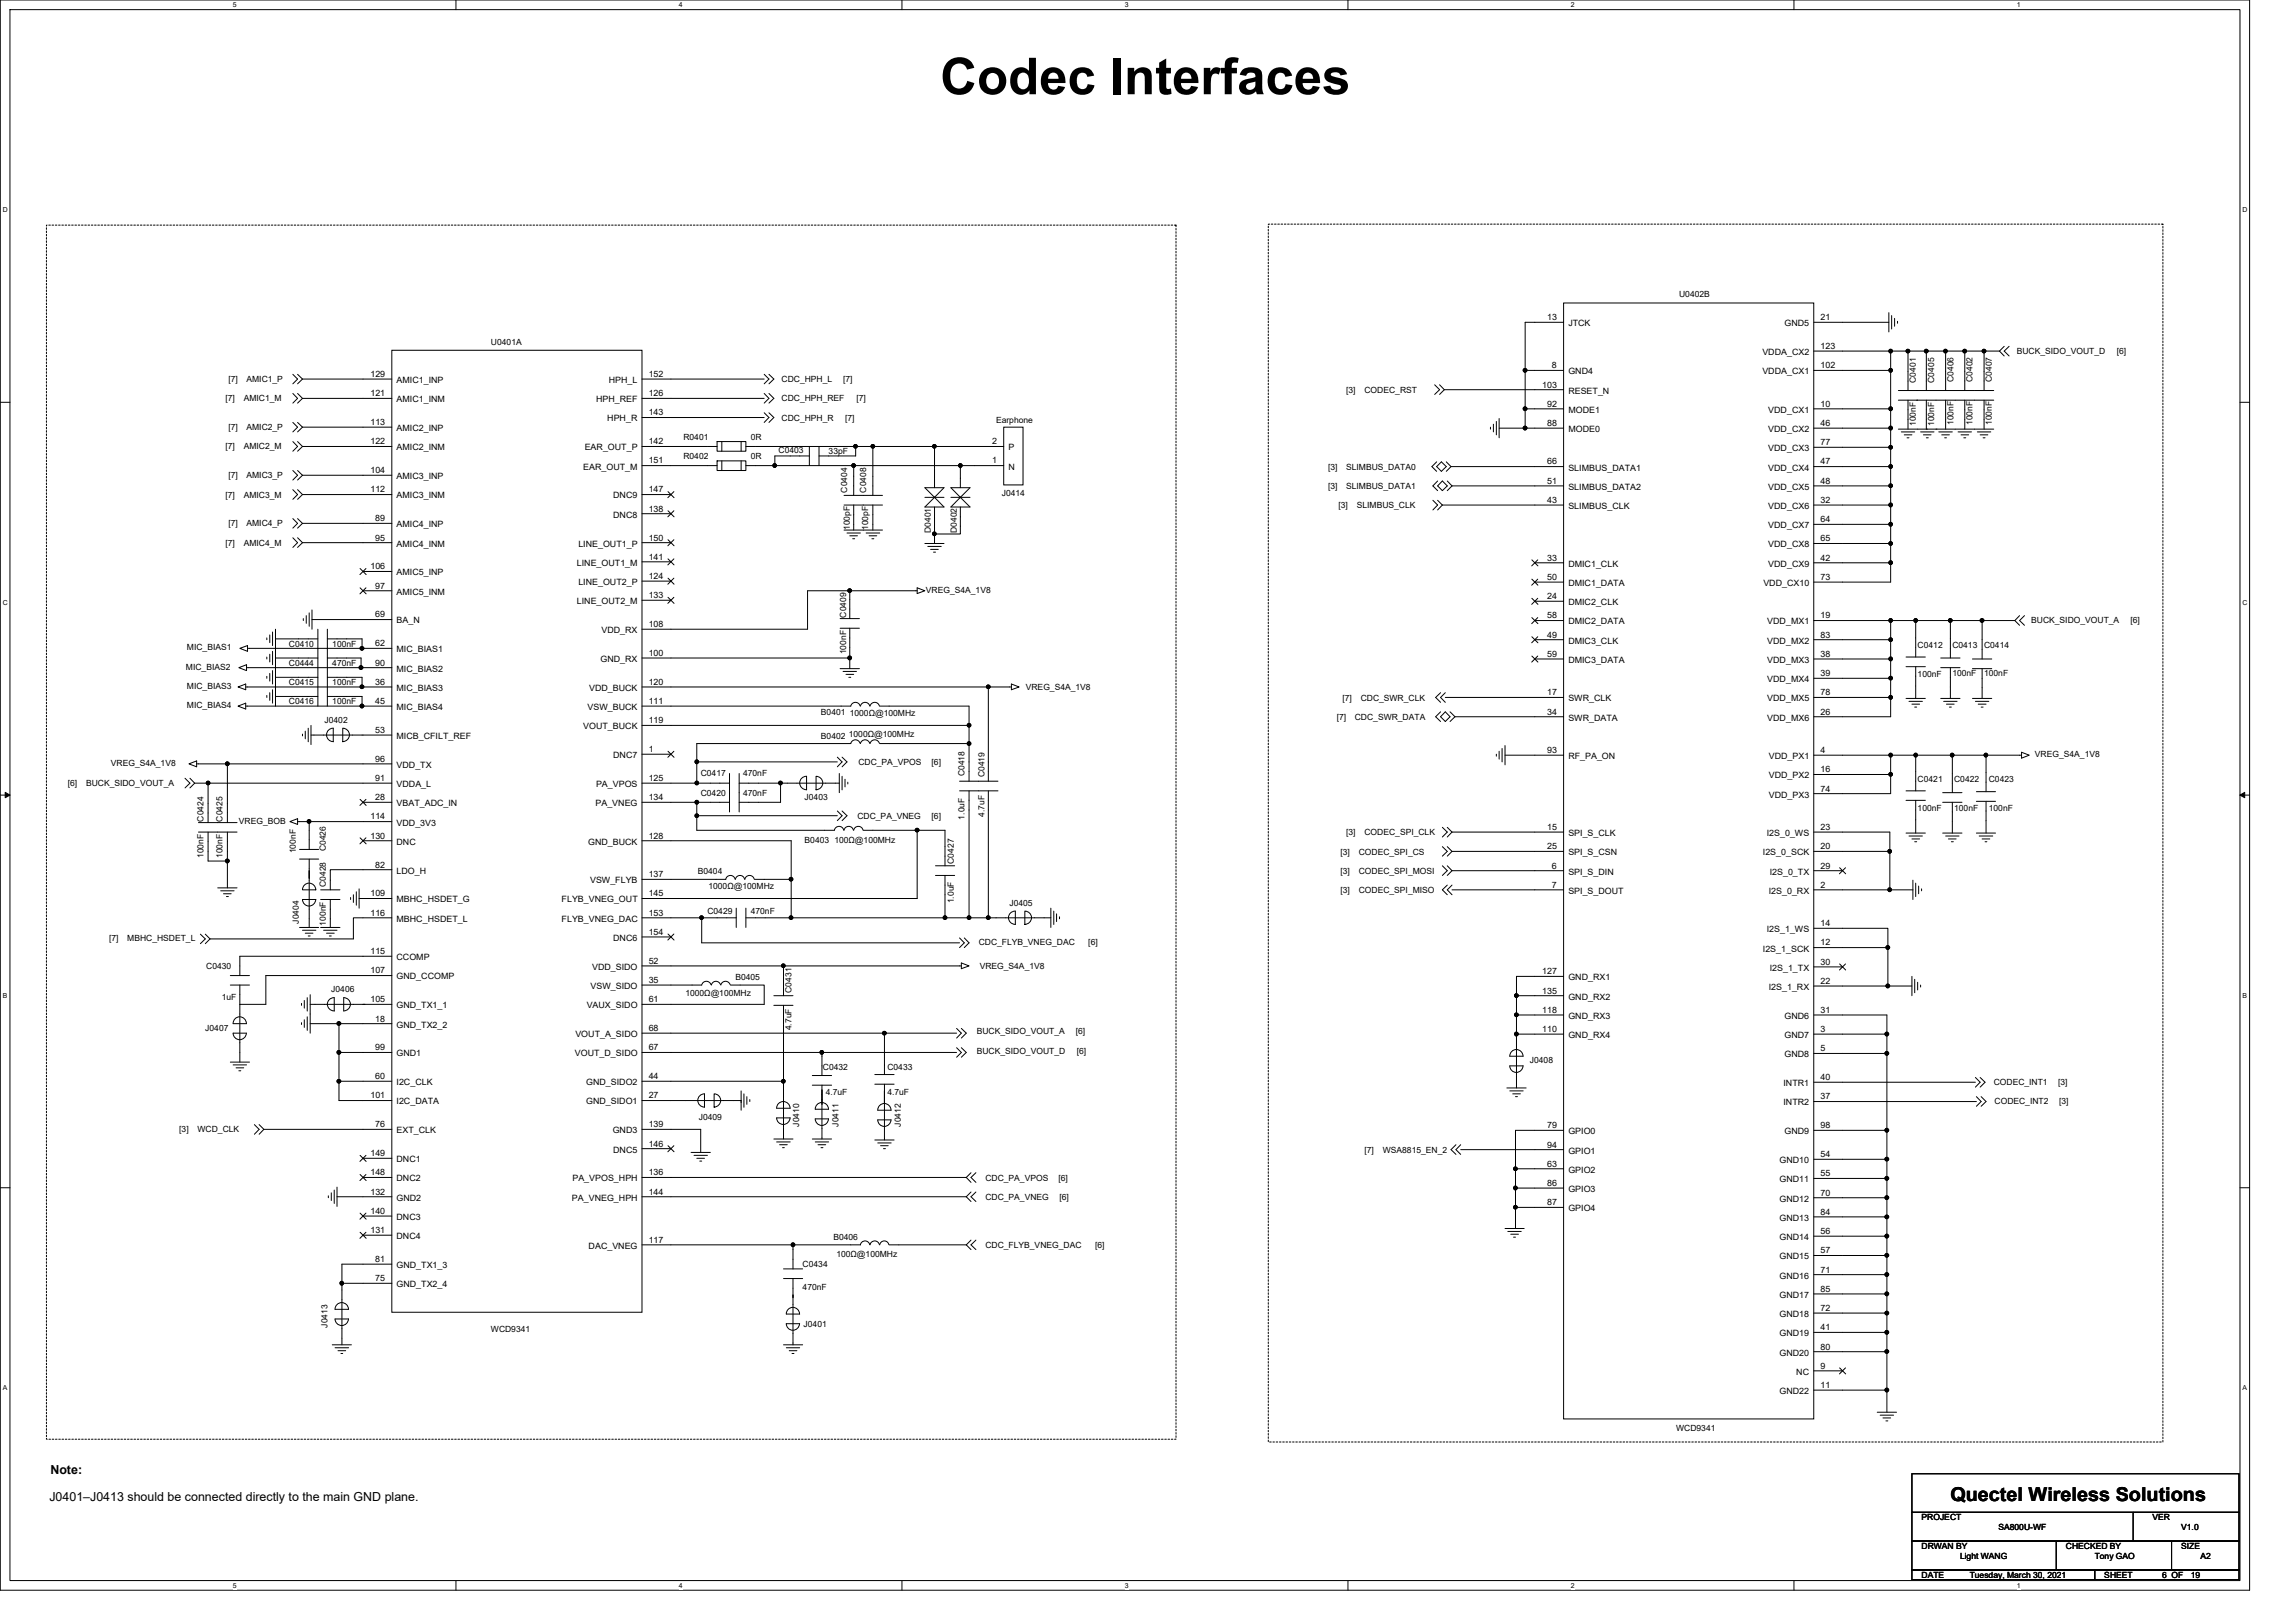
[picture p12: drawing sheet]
<svg xmlns="http://www.w3.org/2000/svg" width="297mm" height="210mm" viewBox="0 0 297 210" stroke-linecap="round" stroke-linejoin="round" font-family="sans-serif">
<defs><g id="words">
<text font-size="6.6" x="121.6" y="12.2">Codec Interfaces</text>
<text font-size="2.5" x="252.3" y="194.2">Quectel Wireless Solutions</text>
<g font-size="1.6">
<text x="6.5" y="190.7">Note:</text>
<text x="6.4" y="194.2">J0401–J0413 should be connected directly to the main GND plane.</text>
</g>
<g font-size="1.1">
<text x="200.1" y="41.4">13</text>
<text x="217.2" y="38.5">U0402B</text>
<text x="235.5" y="41.4">21</text>
<text x="63.5" y="44.6">U0401A</text>
<text x="200.8" y="47.6">8</text>
<text x="202.9" y="42.2">JTCK</text>
<text x="228" y="45.9">VDDA_CX2</text>
<text x="230.9" y="42.2">GND5</text>
<text x="235.5" y="47.6">102</text>
<text x="235.5" y="45.1">123</text>
<text x="260.9" y="45.8">BUCK_SIDO_VOUT_D</text>
<text x="273.9" y="45.8">[6]</text>
<text x="29.2" y="51.9">[7]</text>
<text x="29.5" y="49.4">[7]</text>
<text x="31.5" y="51.9">AMIC1_M</text>
<text x="31.9" y="49.4">AMIC1_P</text>
<text x="47.9" y="48.8">129</text>
<text x="47.9" y="51.3">121</text>
<text x="51.3" y="49.6">AMIC1_INP</text>
<text x="51.3" y="52">AMIC1_INM</text>
<text x="77.1" y="52">HPH_REF</text>
<text x="78.8" y="49.6">HPH_L</text>
<text x="83.9" y="53.7">143</text>
<text x="83.9" y="48.8">152</text>
<text x="83.9" y="51.3">126</text>
<text x="101.1" y="49.4">CDC_HPH_L</text>
<text x="101.1" y="51.9">CDC_HPH_REF</text>
<text x="109.1" y="49.4">[7]</text>
<text x="110.8" y="51.9">[7]</text>
<text x="174.2" y="50.8">[3]</text>
<text x="176.5" y="50.8">CODEC_RST</text>
<text x="199.5" y="50.1">103</text>
<text x="200.1" y="52.6">92</text>
<text x="202.9" y="48.4">GND4</text>
<text x="202.9" y="50.9">RESET_N</text>
<text x="202.9" y="53.4">MODE1</text>
<text x="228" y="48.4">VDDA_CX1</text>
<text x="228.8" y="53.4">VDD_CX1</text>
<text x="235.5" y="52.6">10</text>
<text x="247.9" y="49.5" transform="rotate(-90 247.9 49.5)">C0401</text>
<text x="250.2" y="49.5" transform="rotate(-90 250.2 49.5)">C0405</text>
<text x="252.7" y="49.4" transform="rotate(-90 252.7 49.4)">C0406</text>
<text x="255.2" y="49.4" transform="rotate(-90 255.2 49.4)">C0402</text>
<text x="257.7" y="49.4" transform="rotate(-90 257.7 49.4)">C0407</text>
<text x="29.2" y="58.1">[7]</text>
<text x="29.5" y="55.7">[7]</text>
<text x="31.5" y="58.1">AMIC2_M</text>
<text x="31.9" y="55.7">AMIC2_P</text>
<text x="47.9" y="55">113</text>
<text x="47.9" y="57.5">122</text>
<text x="51.3" y="55.8">AMIC2_INP</text>
<text x="51.3" y="58.3">AMIC2_INM</text>
<text x="75.6" y="58.3">EAR_OUT_P</text>
<text x="78.6" y="54.5">HPH_R</text>
<text x="83.9" y="57.5">142</text>
<text x="83.9" y="60">151</text>
<text x="88.4" y="56.9">R0401</text>
<text x="88.4" y="59.4">R0402</text>
<text x="97.1" y="56.9">0R</text>
<text x="97.1" y="59.4">0R</text>
<text x="100.7" y="58.7">C0403</text>
<text x="101.1" y="54.4">CDC_HPH_R</text>
<text x="107.2" y="58.8">33pF</text>
<text x="109.3" y="54.4">[7]</text>
<text x="128.4" y="60">1</text>
<text x="128.4" y="57.5">2</text>
<text x="128.9" y="54.8">Earphone</text>
<text x="130.5" y="58.3">P</text>
<text x="200.1" y="55.1">88</text>
<text x="202.9" y="55.9">MODE0</text>
<text x="228.8" y="55.9">VDD_CX2</text>
<text x="228.8" y="58.4">VDD_CX3</text>
<text x="235.5" y="55.1">46</text>
<text x="235.5" y="57.6">77</text>
<text x="247.9" y="55.1" transform="rotate(-90 247.9 55.1)">100nF</text>
<text x="250.2" y="55.1" transform="rotate(-90 250.2 55.1)">100nF</text>
<text x="252.7" y="55" transform="rotate(-90 252.7 55)">100nF</text>
<text x="255.2" y="55" transform="rotate(-90 255.2 55)">100nF</text>
<text x="257.7" y="55" transform="rotate(-90 257.7 55)">100nF</text>
<text x="29.2" y="64.4">[7]</text>
<text x="29.5" y="61.9">[7]</text>
<text x="31.5" y="64.4">AMIC3_M</text>
<text x="31.9" y="61.9">AMIC3_P</text>
<text x="47.9" y="61.2">104</text>
<text x="47.9" y="63.7">112</text>
<text x="51.3" y="62">AMIC3_INP</text>
<text x="51.3" y="64.5">AMIC3_INM</text>
<text x="75.5" y="60.7">EAR_OUT_M</text>
<text x="79.3" y="64.5">DNC9</text>
<text x="83.9" y="63.7">147</text>
<text x="109.6" y="63.7" transform="rotate(-90 109.6 63.7)">C0404</text>
<text x="112.1" y="63.7" transform="rotate(-90 112.1 63.7)">C0408</text>
<text x="129.6" y="64.1">J0414</text>
<text x="130.5" y="60.7">N</text>
<text x="171.8" y="63.2">[3]</text>
<text x="171.8" y="60.8">[3]</text>
<text x="173.2" y="65.7">[3]</text>
<text x="174.2" y="63.2">SLIMBUS_DATA1</text>
<text x="174.2" y="60.8">SLIMBUS_DATA0</text>
<text x="175.5" y="65.7">SLIMBUS_CLK</text>
<text x="200.1" y="60.1">66</text>
<text x="200.1" y="62.6">51</text>
<text x="200.1" y="65.1">43</text>
<text x="202.9" y="60.9">SLIMBUS_DATA1</text>
<text x="202.9" y="63.4">SLIMBUS_DATA2</text>
<text x="202.9" y="65.8">SLIMBUS_CLK</text>
<text x="228.8" y="60.9">VDD_CX4</text>
<text x="228.8" y="63.4">VDD_CX5</text>
<text x="228.8" y="65.8">VDD_CX6</text>
<text x="235.5" y="60.1">47</text>
<text x="235.5" y="62.6">48</text>
<text x="235.5" y="65.1">32</text>
<text x="29.2" y="70.6">[7]</text>
<text x="29.5" y="68.1">[7]</text>
<text x="31.5" y="70.6">AMIC4_M</text>
<text x="31.9" y="68.1">AMIC4_P</text>
<text x="48.6" y="67.4">89</text>
<text x="48.6" y="69.9">95</text>
<text x="51.3" y="68.2">AMIC4_INP</text>
<text x="51.3" y="70.7">AMIC4_INM</text>
<text x="74.8" y="70.7">LINE_OUT1_P</text>
<text x="79.3" y="67">DNC8</text>
<text x="83.9" y="66.2">138</text>
<text x="83.9" y="69.9">150</text>
<text x="110" y="68.6" transform="rotate(-90 110 68.6)">100pF</text>
<text x="112.3" y="68.6" transform="rotate(-90 112.3 68.6)">100pF</text>
<text x="120.4" y="69" transform="rotate(-90 120.4 69)">D0401</text>
<text x="123.8" y="69" transform="rotate(-90 123.8 69)">D0402</text>
<text x="228.8" y="68.3">VDD_CX7</text>
<text x="228.8" y="70.8">VDD_CX8</text>
<text x="235.5" y="67.6">64</text>
<text x="235.5" y="70">65</text>
<text x="47.9" y="73.7">106</text>
<text x="48.6" y="76.2">97</text>
<text x="51.3" y="74.4">AMIC5_INP</text>
<text x="51.3" y="76.9">AMIC5_INM</text>
<text x="74.6" y="73.2">LINE_OUT1_M</text>
<text x="74.8" y="75.7">LINE_OUT2_P</text>
<text x="83.9" y="74.9">124</text>
<text x="83.9" y="77.4">133</text>
<text x="83.9" y="72.4">141</text>
<text x="119.8" y="76.7">VREG_S4A_1V8</text>
<text x="200.1" y="72.5">33</text>
<text x="200.1" y="75">50</text>
<text x="200.1" y="77.5">24</text>
<text x="202.9" y="73.3">DMIC1_CLK</text>
<text x="202.9" y="75.8">DMIC1_DATA</text>
<text x="228.1" y="75.8">VDD_CX10</text>
<text x="228.8" y="73.3">VDD_CX9</text>
<text x="235.5" y="75">73</text>
<text x="235.5" y="72.5">42</text>
<text x="37.4" y="83.7">C0410</text>
<text x="43" y="83.7">100nF</text>
<text x="48.6" y="79.9">69</text>
<text x="48.6" y="83.6">62</text>
<text x="51.3" y="80.7">BA_N</text>
<text x="74.6" y="78.2">LINE_OUT2_M</text>
<text x="77.8" y="81.9">VDD_RX</text>
<text x="83.9" y="81.1">108</text>
<text x="109.5" y="79.9" transform="rotate(-90 109.5 79.9)">C0409</text>
<text x="200.1" y="80">58</text>
<text x="200.1" y="82.5">49</text>
<text x="202.9" y="78.3">DMIC2_CLK</text>
<text x="202.9" y="80.8">DMIC2_DATA</text>
<text x="202.9" y="83.3">DMIC3_CLK</text>
<text x="228.6" y="80.8">VDD_MX1</text>
<text x="228.6" y="83.3">VDD_MX2</text>
<text x="235.5" y="80">19</text>
<text x="235.5" y="82.5">83</text>
<text x="248.1" y="83.8">C0412</text>
<text x="252.6" y="83.8">C0413</text>
<text x="256.7" y="83.8">C0414</text>
<text x="262.8" y="80.7">BUCK_SIDO_VOUT_A</text>
<text x="275.6" y="80.7">[6]</text>
<text x="24.1" y="86.7">MIC_BIAS2</text>
<text x="24.2" y="84.2">MIC_BIAS1</text>
<text x="24.2" y="89.1">MIC_BIAS3</text>
<text x="37.4" y="88.6">C0415</text>
<text x="37.4" y="86.1">C0444</text>
<text x="43" y="88.6">100nF</text>
<text x="43" y="86.1">470nF</text>
<text x="48.6" y="86.1">90</text>
<text x="48.6" y="88.6">36</text>
<text x="51.3" y="84.4">MIC_BIAS1</text>
<text x="51.3" y="86.9">MIC_BIAS2</text>
<text x="51.3" y="89.4">MIC_BIAS3</text>
<text x="76.2" y="89.4">VDD_BUCK</text>
<text x="77.7" y="85.6">GND_RX</text>
<text x="83.9" y="88.6">120</text>
<text x="83.9" y="84.9">100</text>
<text x="109.5" y="84.6" transform="rotate(-90 109.5 84.6)">100nF</text>
<text x="132.7" y="89.3">VREG_S4A_1V8</text>
<text x="200.1" y="85">59</text>
<text x="200.1" y="90">17</text>
<text x="202.9" y="85.8">DMIC3_DATA</text>
<text x="228.6" y="85.8">VDD_MX3</text>
<text x="228.6" y="88.3">VDD_MX4</text>
<text x="235.5" y="85">38</text>
<text x="235.5" y="87.5">39</text>
<text x="235.5" y="90">78</text>
<text x="248.1" y="87.5">100nF</text>
<text x="252.6" y="87.5">100nF</text>
<text x="256.7" y="87.5">100nF</text>
<text x="24.2" y="91.6">MIC_BIAS4</text>
<text x="37.4" y="91.1">C0416</text>
<text x="42" y="93.5">J0402</text>
<text x="43" y="91.1">100nF</text>
<text x="48.6" y="91.1">45</text>
<text x="48.6" y="94.8">53</text>
<text x="51.3" y="91.9">MIC_BIAS4</text>
<text x="51.3" y="95.6">MICB_CFILT_REF</text>
<text x="75.5" y="94.4">VOUT_BUCK</text>
<text x="76" y="91.9">VSW_BUCK</text>
<text x="83.9" y="91.1">111</text>
<text x="83.9" y="93.6">119</text>
<text x="106.2" y="92.5">B0401</text>
<text x="106.2" y="95.6">B0402</text>
<text x="109.8" y="95.4">1000Ω@100MHz</text>
<text x="109.9" y="92.6">1000Ω@100MHz</text>
<text x="172.9" y="93.1">[7]</text>
<text x="173.7" y="90.6">[7]</text>
<text x="175.3" y="93.1">CDC_SWR_DATA</text>
<text x="176" y="90.6">CDC_SWR_CLK</text>
<text x="200.1" y="92.5">34</text>
<text x="202.9" y="90.7">SWR_CLK</text>
<text x="202.9" y="93.2">SWR_DATA</text>
<text x="228.6" y="90.7">VDD_MX5</text>
<text x="228.6" y="93.2">VDD_MX6</text>
<text x="235.5" y="92.5">26</text>
<text x="8.8" y="101.7">[6]</text>
<text x="11.1" y="101.7">BUCK_SIDO_VOUT_A</text>
<text x="14.3" y="99.1">VREG_S4A_1V8</text>
<text x="48.6" y="98.6">96</text>
<text x="48.6" y="101">91</text>
<text x="51.3" y="99.3">VDD_TX</text>
<text x="51.3" y="101.8">VDDA_L</text>
<text x="77.1" y="101.8">PA_VPOS</text>
<text x="79.3" y="98.1">DNC7</text>
<text x="83.9" y="97.3">1</text>
<text x="83.9" y="101">125</text>
<text x="90.7" y="100.5">C0417</text>
<text x="96.1" y="100.5">470nF</text>
<text x="111.1" y="99">CDC_PA_VPOS</text>
<text x="120.5" y="99">[6]</text>
<text x="124.8" y="100.4" transform="rotate(-90 124.8 100.4)">C0418</text>
<text x="127.4" y="100.6" transform="rotate(-90 127.4 100.6)">C0419</text>
<text x="200.1" y="97.4">93</text>
<text x="202.9" y="98.2">RF_PA_ON</text>
<text x="228.8" y="98.2">VDD_PX1</text>
<text x="228.8" y="100.7">VDD_PX2</text>
<text x="235.5" y="97.4">4</text>
<text x="235.5" y="99.9">16</text>
<text x="248.1" y="101.2">C0421</text>
<text x="252.8" y="101.2">C0422</text>
<text x="257.3" y="101.2">C0423</text>
<text x="263.3" y="98">VREG_S4A_1V8</text>
<text x="26.3" y="106.3" transform="rotate(-90 26.3 106.3)">C0424</text>
<text x="28.8" y="106.3" transform="rotate(-90 28.8 106.3)">C0425</text>
<text x="30.9" y="106.6">VREG_BOB</text>
<text x="47.9" y="106">114</text>
<text x="48.6" y="103.5">28</text>
<text x="51.3" y="104.3">VBAT_ADC_IN</text>
<text x="51.3" y="106.8">VDD_3V3</text>
<text x="77" y="104.3">PA_VNEG</text>
<text x="83.9" y="103.5">134</text>
<text x="90.7" y="103">C0420</text>
<text x="96.1" y="103">470nF</text>
<text x="104.1" y="103.4">J0403</text>
<text x="110.9" y="105.9">CDC_PA_VNEG</text>
<text x="120.5" y="105.9">[6]</text>
<text x="124.8" y="106" transform="rotate(-90 124.8 106)">1.0uF</text>
<text x="127.4" y="105.7" transform="rotate(-90 127.4 105.7)">4.7uF</text>
<text x="200.1" y="107.4">15</text>
<text x="228.8" y="103.2">VDD_PX3</text>
<text x="235.5" y="102.4">74</text>
<text x="235.5" y="107.4">23</text>
<text x="248.1" y="104.9">100nF</text>
<text x="252.8" y="104.9">100nF</text>
<text x="257.3" y="104.9">100nF</text>
<text x="26.3" y="111" transform="rotate(-90 26.3 111)">100nF</text>
<text x="28.8" y="111" transform="rotate(-90 28.8 111)">100nF</text>
<text x="38.3" y="110.4" transform="rotate(-90 38.3 110.4)">100nF</text>
<text x="42.1" y="110.2" transform="rotate(-90 42.1 110.2)">C0426</text>
<text x="47.9" y="108.5">130</text>
<text x="48.6" y="112.2">82</text>
<text x="51.3" y="109.3">DNC</text>
<text x="51.3" y="113">LDO_H</text>
<text x="76.1" y="109.3">GND_BUCK</text>
<text x="83.9" y="108.5">128</text>
<text x="83.9" y="113.5">137</text>
<text x="90.3" y="113">B0404</text>
<text x="104.1" y="109.1">B0403 100Ω@100MHz</text>
<text x="123.4" y="111.8" transform="rotate(-90 123.4 111.8)">C0427</text>
<text x="173.4" y="113">[3]</text>
<text x="173.4" y="110.6">[3]</text>
<text x="174.2" y="108.1">[3]</text>
<text x="175.8" y="113">CODEC_SPI_MOSI</text>
<text x="175.8" y="110.6">CODEC_SPI_CS</text>
<text x="176.5" y="108.1">CODEC_SPI_CLK</text>
<text x="200.1" y="109.9">25</text>
<text x="200.8" y="112.4">6</text>
<text x="202.9" y="108.2">SPI_S_CLK</text>
<text x="202.9" y="110.7">SPI_S_CSN</text>
<text x="202.9" y="113.2">SPI_S_DIN</text>
<text x="228.1" y="110.7">I2S_0_SCK</text>
<text x="228.6" y="108.2">I2S_0_WS</text>
<text x="229" y="113.2">I2S_0_TX</text>
<text x="235.5" y="109.9">20</text>
<text x="235.5" y="112.4">29</text>
<text x="38.6" y="119.5" transform="rotate(-90 38.6 119.5)">J0404</text>
<text x="42.1" y="119.7" transform="rotate(-90 42.1 119.7)">100nF</text>
<text x="42.1" y="114.8" transform="rotate(-90 42.1 114.8)">C0428</text>
<text x="47.9" y="116">109</text>
<text x="47.9" y="118.5">116</text>
<text x="51.3" y="116.8">MBHC_HSDET_G</text>
<text x="51.3" y="119.3">MBHC_HSDET_L</text>
<text x="72.7" y="119.3">FLYB_VNEG_DAC</text>
<text x="72.7" y="116.8">FLYB_VNEG_OUT</text>
<text x="76.3" y="114.3">VSW_FLYB</text>
<text x="83.9" y="118.5">153</text>
<text x="83.9" y="116">145</text>
<text x="91.5" y="118.3">C0429</text>
<text x="91.6" y="115">1000Ω@100MHz</text>
<text x="97.1" y="118.3">470nF</text>
<text x="123.4" y="116.9" transform="rotate(-90 123.4 116.9)">1.0uF</text>
<text x="130.6" y="117.3">J0405</text>
<text x="173.4" y="115.5">[3]</text>
<text x="175.8" y="115.5">CODEC_SPI_MISO</text>
<text x="200.8" y="114.9">7</text>
<text x="202.9" y="115.6">SPI_S_DOUT</text>
<text x="228.8" y="115.6">I2S_0_RX</text>
<text x="235.5" y="114.9">2</text>
<text x="235.5" y="119.8">14</text>
<text x="14.1" y="121.8">[7]</text>
<text x="16.5" y="121.8">MBHC_HSDET_L</text>
<text x="26.7" y="125.3">C0430</text>
<text x="47.9" y="123.4">115</text>
<text x="47.9" y="125.9">107</text>
<text x="51.3" y="124.2">CCOMP</text>
<text x="76.6" y="125.5">VDD_SIDO</text>
<text x="79.3" y="121.7">DNC6</text>
<text x="83.9" y="120.9">154</text>
<text x="83.9" y="124.7">52</text>
<text x="126.6" y="122.2">CDC_FLYB_VNEG_DAC</text>
<text x="126.7" y="125.3">VREG_S4A_1V8</text>
<text x="140.8" y="122.2">[6]</text>
<text x="228.1" y="123.1">I2S_1_SCK</text>
<text x="228.6" y="120.6">I2S_1_WS</text>
<text x="229" y="125.6">I2S_1_TX</text>
<text x="235.5" y="122.3">12</text>
<text x="235.5" y="124.8">30</text>
<text x="28.7" y="129.3">1uF</text>
<text x="42.9" y="128.3">J0406</text>
<text x="47.9" y="129.7">105</text>
<text x="51.3" y="126.7">GND_CCOMP</text>
<text x="51.3" y="130.5">GND_TX1_1</text>
<text x="75.9" y="130.5">VAUX_SIDO</text>
<text x="76.4" y="128">VSW_SIDO</text>
<text x="83.9" y="129.7">61</text>
<text x="83.9" y="127.2">35</text>
<text x="88.7" y="128.8">1000Ω@100MHz</text>
<text x="95.1" y="126.9">B0405</text>
<text x="102.4" y="128.4" transform="rotate(-90 102.4 128.4)">C0431</text>
<text x="199.5" y="126">127</text>
<text x="199.5" y="128.5">135</text>
<text x="199.5" y="131">118</text>
<text x="202.9" y="126.8">GND_RX1</text>
<text x="202.9" y="129.3">GND_RX2</text>
<text x="202.9" y="131.8">GND_RX3</text>
<text x="228.8" y="128.1">I2S_1_RX</text>
<text x="230.9" y="131.8">GND6</text>
<text x="235.5" y="127.3">22</text>
<text x="235.5" y="131">31</text>
<text x="26.6" y="133.3">J0407</text>
<text x="48.6" y="132.2">18</text>
<text x="48.6" y="135.9">99</text>
<text x="51.3" y="132.9">GND_TX2_2</text>
<text x="51.3" y="136.7">GND1</text>
<text x="74.4" y="136.7">VOUT_D_SIDO</text>
<text x="74.4" y="134.2">VOUT_A_SIDO</text>
<text x="83.9" y="133.4">68</text>
<text x="83.9" y="135.9">67</text>
<text x="102.4" y="133.3" transform="rotate(-90 102.4 133.3)">4.7uF</text>
<text x="126.4" y="133.8">BUCK_SIDO_VOUT_A</text>
<text x="126.4" y="136.3">BUCK_SIDO_VOUT_D</text>
<text x="139.2" y="133.8">[6]</text>
<text x="139.3" y="136.3">[6]</text>
<text x="197.9" y="137.6">J0408</text>
<text x="199.5" y="133.5">110</text>
<text x="202.9" y="134.3">GND_RX4</text>
<text x="230.9" y="134.3">GND7</text>
<text x="230.9" y="136.8">GND8</text>
<text x="235.5" y="133.5">3</text>
<text x="235.5" y="136">5</text>
<text x="47.9" y="142.1">101</text>
<text x="48.6" y="139.6">60</text>
<text x="51.3" y="140.4">I2C_CLK</text>
<text x="51.3" y="142.9">I2C_DATA</text>
<text x="75.8" y="142.9">GND_SIDO1</text>
<text x="75.8" y="140.4">GND_SIDO2</text>
<text x="83.9" y="142.1">27</text>
<text x="83.9" y="139.6">44</text>
<text x="106.5" y="138.4">C0432</text>
<text x="106.8" y="141.7">4.7uF</text>
<text x="114.8" y="138.4">C0433</text>
<text x="114.8" y="141.7">4.7uF</text>
<text x="230.7" y="140.5">INTR1</text>
<text x="230.7" y="143">INTR2</text>
<text x="235.5" y="139.7">40</text>
<text x="235.5" y="142.2">37</text>
<text x="257.9" y="140.4">CODEC_INT1</text>
<text x="258" y="142.8">CODEC_INT2</text>
<text x="266.3" y="140.4">[3]</text>
<text x="266.4" y="142.8">[3]</text>
<text x="23.2" y="146.5">[3]</text>
<text x="25.6" y="146.5">WCD_CLK</text>
<text x="47.9" y="149.6">149</text>
<text x="48.6" y="145.8">76</text>
<text x="51.3" y="146.6">EXT_CLK</text>
<text x="79.3" y="146.6">GND3</text>
<text x="79.3" y="149.1">DNC5</text>
<text x="83.9" y="148.3">146</text>
<text x="83.9" y="145.8">139</text>
<text x="90.4" y="144.9">J0409</text>
<text x="103.4" y="145.8" transform="rotate(-90 103.4 145.8)">J0410</text>
<text x="108.5" y="145.8" transform="rotate(-90 108.5 145.8)">J0411</text>
<text x="116.6" y="145.8" transform="rotate(-90 116.6 145.8)">J0412</text>
<text x="176.5" y="149.1">[7]</text>
<text x="178.9" y="149.1">WSA8815_EN_2</text>
<text x="200.1" y="146">79</text>
<text x="200.1" y="148.5">94</text>
<text x="202.9" y="146.7">GPIO0</text>
<text x="202.9" y="149.2">GPIO1</text>
<text x="230.9" y="146.7">GND9</text>
<text x="235.5" y="149.7">54</text>
<text x="235.5" y="146">98</text>
<text x="47.9" y="152.1">148</text>
<text x="47.9" y="154.6">132</text>
<text x="51.3" y="150.4">DNC1</text>
<text x="51.3" y="152.8">DNC2</text>
<text x="51.3" y="155.3">GND2</text>
<text x="74" y="155.3">PA_VNEG_HPH</text>
<text x="74.1" y="152.8">PA_VPOS_HPH</text>
<text x="83.9" y="152.1">136</text>
<text x="83.9" y="154.6">144</text>
<text x="127.5" y="152.7">CDC_PA_VPOS</text>
<text x="127.5" y="155.2">CDC_PA_VNEG</text>
<text x="136.9" y="152.7">[6]</text>
<text x="137.1" y="155.2">[6]</text>
<text x="200.1" y="150.9">63</text>
<text x="200.1" y="153.4">86</text>
<text x="200.1" y="155.9">87</text>
<text x="202.9" y="151.7">GPIO2</text>
<text x="202.9" y="154.2">GPIO3</text>
<text x="230.2" y="150.5">GND10</text>
<text x="230.2" y="153">GND11</text>
<text x="230.2" y="155.5">GND12</text>
<text x="235.5" y="152.2">55</text>
<text x="235.5" y="154.7">70</text>
<text x="47.9" y="157.1">140</text>
<text x="47.9" y="159.5">131</text>
<text x="51.3" y="157.8">DNC3</text>
<text x="51.3" y="160.3">DNC4</text>
<text x="76.2" y="161.6">DAC_VNEG</text>
<text x="83.9" y="160.8">117</text>
<text x="107.8" y="160.4">B0406</text>
<text x="127.5" y="161.5">CDC_FLYB_VNEG_DAC</text>
<text x="141.7" y="161.5">[6]</text>
<text x="202.9" y="156.7">GPIO4</text>
<text x="230.2" y="157.9">GND13</text>
<text x="230.2" y="160.4">GND14</text>
<text x="235.5" y="157.2">84</text>
<text x="235.5" y="159.7">56</text>
<text x="48.6" y="163.3">81</text>
<text x="48.6" y="165.8">75</text>
<text x="51.3" y="164.1">GND_TX1_3</text>
<text x="51.3" y="166.5">GND_TX2_4</text>
<text x="103.8" y="163.9">C0434</text>
<text x="103.8" y="166.9">470nF</text>
<text x="108.2" y="162.7">100Ω@100MHz</text>
<text x="230.2" y="162.9">GND15</text>
<text x="230.2" y="165.4">GND16</text>
<text x="230.2" y="167.9">GND17</text>
<text x="235.5" y="162.2">57</text>
<text x="235.5" y="164.6">71</text>
<text x="235.5" y="167.1">85</text>
<text x="42.4" y="171.8" transform="rotate(-90 42.4 171.8)">J0413</text>
<text x="63.5" y="172.3">WCD9341</text>
<text x="104" y="171.7">J0401</text>
<text x="230.2" y="170.4">GND18</text>
<text x="230.2" y="172.9">GND19</text>
<text x="235.5" y="169.6">72</text>
<text x="235.5" y="172.1">41</text>
<text x="230.2" y="175.4">GND20</text>
<text x="232.4" y="177.9">NC</text>
<text x="235.5" y="174.6">80</text>
<text x="235.5" y="177.1">9</text>
<text x="235.5" y="179.6">11</text>
<text x="216.8" y="185.1">WCD9341</text>
<text x="230.2" y="180.4">GND22</text>
<text x="248.6" y="196.7">PROJECT</text>
<text x="258.5" y="197.9">SA800U-WF</text>
<text x="278.5" y="196.7">VER</text>
<text x="282.2" y="197.9">V1.0</text>
<text x="248.6" y="200.4">DRWAN BY</text>
<text x="253.6" y="201.7">Light WANG</text>
<text x="267.3" y="200.4">CHECKED BY</text>
<text x="271" y="201.7">Tony GAO</text>
<text x="282.2" y="200.4">SIZE</text>
<text x="284.7" y="201.7">A2</text>
<text x="248.6" y="204.1">DATE</text>
<text x="254.8" y="204.1">Tuesday, March 30, 2021</text>
<text x="272.2" y="204.1">SHEET</text>
<text x="279.7" y="204.1">6 OF</text>
<text x="283.4" y="204.1">19</text>
</g>
<g font-size=".9">
<text x="30.1" y="1">5</text>
<text x="87.8" y="1">4</text>
<text x="145.5" y="1">3</text>
<text x="203.2" y="1">2</text>
<text x="260.9" y="1">1</text>
<text x=".4" y="27.5">D</text>
<text x="290.1" y="27.5">D</text>
<text x=".4" y="78.3">C</text>
<text x="290.1" y="78.3">C</text>
<text x=".4" y="129.1">B</text>
<text x="290.1" y="129.1">B</text>
<text x=".4" y="179.9">A</text>
<text x="290.1" y="179.9">A</text>
<text x="30.1" y="205.4">5</text>
<text x="87.8" y="205.4">4</text>
<text x="145.5" y="205.4">3</text>
<text x="203.2" y="205.4">2</text>
<text x="260.9" y="205.4">1</text>
</g>
</g></defs>
<path d="M0 0h291v205.7h-291zM1.3 1.2h288.5v203.3h-288.5z" fill="none" stroke="#000" stroke-width=".13"/>
<g fill="#fff">
<path d="M30.1 .1h.5v1h-.5z"/>
<path d="M30.1 204.6h.5v1h-.5z"/>
</g>
<path d="M59 0v1.2M59 204.5v1.2" fill="none" stroke="#000" stroke-width=".13"/>
<g fill="#fff">
<path d="M87.8 .1h.5v1h-.5z"/>
<path d="M87.8 204.6h.5v1h-.5z"/>
</g>
<path d="M116.7 0v1.2M116.7 204.5v1.2" fill="none" stroke="#000" stroke-width=".13"/>
<g fill="#fff">
<path d="M145.5 .1h.5v1h-.5z"/>
<path d="M145.5 204.6h.5v1h-.5z"/>
</g>
<path d="M174.4 0v1.2M174.4 204.5v1.2" fill="none" stroke="#000" stroke-width=".13"/>
<g fill="#fff">
<path d="M203.2 .1h.5v1h-.5z"/>
<path d="M203.2 204.6h.5v1h-.5z"/>
</g>
<path d="M232.1 0v1.2M232.1 204.5v1.2" fill="none" stroke="#000" stroke-width=".13"/>
<g fill="#fff">
<path d="M260.9 .1h.5v1h-.5z"/>
<path d="M260.9 204.6h.5v1h-.5z"/>
<path d="M.4 26.6h.6v1h-.6z"/>
<path d="M290.1 26.6h.6v1h-.6z"/>
<path d="M.4 77.4h.6v1h-.6z"/>
<path d="M290.1 77.4h.6v1h-.6z"/>
</g>
<path d="M0 52h1.3M289.8 52h1.2" fill="none" stroke="#000" stroke-width=".13"/>
<g fill="#fff">
<path d="M.4 128.3h.5v1h-.5z"/>
<path d="M290.1 128.3h.6v1h-.6z"/>
</g>
<path d="M0 102.9h1.3M289.8 102.9h1.2" fill="none" stroke="#000" stroke-width=".13"/>
<path d="M.7 102.5l.6 .4-.6 .3zM289.8 102.9l.6-.4v.7z" fill="#000" stroke="#000" stroke-width=".13"/>
<g fill="#fff">
<path d="M.4 179.1h.5v1h-.5z"/>
<path d="M290.1 179.1h.6v1h-.6z"/>
</g>
<g fill="none" stroke="#000" stroke-width=".13">
<path d="M202.3 39.2h32.4v144.4h-32.4zM37.9 48.4l.6 .6-.6 .7M37.9 54.7l.6 .6-.6 .6M37.9 50.9l.6 .6-.6 .7M37.9 57.1l.6 .7-.6 .6M38.5 48.4l.6 .6M38.5 54.7l.6 .6M38.5 50.9l.6 .6M38.5 57.1l.6 .7M39.1 49h11.6M39.1 51.5h11.6M39.1 55.3h11.6"/>
<path d="M39.1 57.8h11.6M39.1 49l-.6 .7M39.1 55.3l-.6 .6M39.1 51.5l-.6 .7M39.1 57.8l-.6 .6M50.7 45.3h32.4v124.5h-32.4zM83.1 57.8h9.7M83.1 49h15.8M83.1 51.5h15.8M83.1 54h15.8M92.8 57.1h3.7v1.3h-3.7zM92.8 59.6h3.7v1.3h-3.7z"/>
<path d="M93.4 57.1v1.3M93.4 59.6v1.3M95.9 57.1v1.3M95.9 59.6v1.3M96.5 57.8h14.2M98.9 48.4l.6 .6-.6 .7M98.9 50.9l.6 .6-.6 .7M98.9 53.4l.6 .6-.6 .7M99.5 48.4l.6 .6-.6 .7M99.5 50.9l.6 .6-.6 .7M99.5 53.4l.6 .6-.6 .7M104.7 57.8v2.4"/>
<path d="M104.7 59h-4.5v1.2M106 57.8v2.4M110.7 57.8v1.2h-4.7M110.7 57.8h2.2M112.9 57.8v6.3M112.9 57.8h8M120.9 57.8v5.3M120.9 57.8h9M129.9 55.3h2.5v7.4h-2.5zM185.6 49.8l.6 .6-.6 .6M185.9 59.8l-.7 .6 .7 .6M186.2 49.8l.7 .6"/>
<path d="M186.9 50.4h15.4M186.9 50.4l-.7 .6M187.1 59.8l.6 .6M192.8 55.3v.2M193.2 54.9v1M193.6 54.5v1.8M193.9 55.4h3.4M193.9 54.1v2.5M197.3 55.4h5M197.3 47.9h5M197.3 52.9h5M197.3 52.9v2.5"/>
<path d="M197.3 47.9v5M202.3 41.7h-5v6.2M234.7 47.9h9.9M234.7 45.4h9.9M234.7 52.9h9.9M234.7 55.4h9.9M234.7 57.9h9.9M244.4 40.4v2.5M244.4 41.7h-9.7M244.6 52.9v2.5M244.6 55.4v2.5M244.6 57.9v2.5"/>
<path d="M244.6 47.9v5M244.6 45.4v2.5M244.6 45.4h2.2M244.7 40.8v1.8M245.1 41.2v1M245.5 41.6v.2M245.6 51.8h2.5M245.6 50.5h2.5M246 55.9h1.7M246.4 56.3h1M246.7 56.6h.3M246.8 51.8v3.7"/>
<path d="M246.8 45.4v5.1M246.8 45.4h2.4M248 51.8h9.9M248 50.5h9.9M248.5 55.9h1.7M248.8 56.3h1M249.2 51.8v3.7h.1M249.2 45.4v5.1M249.2 45.4h2.5M249.2 56.6h.3M250.5 55.5h7.4M250.6 55.5h-5"/>
<path d="M250.8 55.9h1.8M251.2 56.3h1M251.6 56.6h.2M251.7 51.8v3.7M251.7 45.4v5.1M251.7 45.4h2.5M253.3 55.9h1.8M253.7 56.3h1M254.1 56.6h.2M254.2 51.8v3.7M254.2 45.4v5.1M254.2 45.4h2.5"/>
<path d="M255.8 55.9h1.8M256.2 56.3h1M256.6 56.6h.2M256.7 45.4h2M256.7 51.8v3.7M256.7 45.4v5.1M258.7 45.4l.6 .7M259.3 44.8l-.6 .6M259.9 44.8l-.6 .6 .6 .7M37.9 60.9l.6 .6-.6 .6M37.9 67.1l.6 .6-.6 .6M37.9 63.4l.6 .6-.6 .6"/>
<path d="M37.9 69.6l.6 .6-.6 .6M38.5 60.9l.6 .6M38.5 67.1l.6 .6M38.5 63.4l.6 .6M38.5 69.6l.6 .6M39.1 70.2h11.6M39.1 61.5h11.6M39.1 64h11.6M39.1 67.7h11.6M39.1 61.5l-.6 .6M39.1 67.7l-.6 .6M39.1 64l-.6 .6"/>
<path d="M39.1 70.2l-.6 .6M39.6 79.7v.9M40 79.3v1.7M40.4 78.9v2.5M46.6 73.6l.8 .7M46.6 76.1l.8 .7M47 73.9h3.7M47 76.4h3.7M47.3 73.6l-.7 .7M47.3 76.1l-.7 .7M83.1 60.2h9.7M83.1 77.7h3.7"/>
<path d="M83.1 75.2h3.7M83.1 72.7h3.7M83.1 70.2h3.7M83.1 64h3.7M83.1 66.5h3.7M86.4 77.3l.8 .8M86.4 74.8l.8 .8M86.4 72.3l.8 .8M86.4 69.8l.8 .8M86.4 63.6l.8 .8M86.4 66.1l.8 .8M87.2 77.3l-.8 .8"/>
<path d="M87.2 74.8l-.8 .8M87.2 72.3l-.8 .8M87.2 69.8l-.8 .8M87.2 63.6l-.8 .8M87.2 66.1l-.8 .8M96.5 60.2h3.7M100.2 60.2h10.2M109.2 65.3h5M109.2 64.1h5M109.6 69h1.7M109.9 76.4v3.6M109.9 69.3h1"/>
<path d="M109.9 76.4h-5.4v5h-21.4M110.3 69.7h.3M110.4 65.3v3.3M110.4 60.2v3.9M110.4 60.2h13.8M112.1 69h1.7M112.4 69.3h1M112.8 69.7h.2M112.9 65.3v3.3M114.2 68.6h-5M118.7 76.1l1 .3-1 .4zM118.7 76.4h-8.8"/>
<path d="M119.7 63.1h2.4l-1.2 1.2zM119.7 64.3h2.4M119.7 65.6l1.2-1.3 1.2 1.3zM119.7 70.3h2.4M120 70.7h1.8M120.4 71.1h1M120.8 71.4h.2M120.9 65.6v3.5M120.9 69.1v1.2M123 63.1h2.5l-1.3 1.2zM123 64.3h2.5M124.2 60.2v2.9"/>
<path d="M124.2 65.6v3.5h-3.3M124.2 60.2h5.7M124.2 64.3l1.3 1.3h-2.5zM185.4 64.7l.6 .6-.6 .7M185.9 60.4l.6-.6 .6 .6-.6 .6zM186 64.7l.6 .6M186 62.2l-.6 .7 .6 .6M186.6 65.3h15.7M186.6 65.3l-.6 .7M186.6 62.2l.6 .7-.6 .6-.6-.6zM187.2 62.2l.7 .7M187.7 60.4l-.6 .6"/>
<path d="M187.7 60.4h14.6M187.9 62.9h14.4M187.9 62.9l-.7 .6M198.2 72.4l.8 .8M198.2 74.9l.8 .8M198.2 77.4l.8 .8M198.2 79.9l.8 .8M198.6 72.8h3.7M198.6 75.3h3.7M198.6 77.8h3.7M198.9 72.4l-.7 .8M198.9 74.9l-.7 .8"/>
<path d="M198.9 77.4l-.7 .8M198.9 79.9l-.7 .8M234.7 60.4h9.9M234.7 62.9h9.9M234.7 65.3h9.9M234.7 67.8h9.9M234.7 70.3h9.9M234.7 72.8h9.9M244.6 72.8v2.5h-9.9M244.6 60.4v2.5M244.6 70.3v2.5M244.6 62.9v2.4"/>
<path d="M244.6 65.3v2.5M244.6 67.8v2.5M261.3 79.7l-.6 .6M261.9 79.7l-.6 .6 .6 .6M24.4 98.8l1-.4v.8zM25.4 98.8h4M29.4 98.8h21.3M29.4 98.8v7.6M30.8 88.9l1-.4v.7zM30.8 91.4l1-.4v.7zM30.9 86.4l1-.4v.8zM31 83.9l1-.4v.8z"/>
<path d="M31.8 91.4h15M32 83.9h18.7M34.5 87.5v.3M34.5 90v.2M34.5 82.5v.3M34.5 85v.3M34.9 87.1v1M34.9 89.6v1M34.9 82.1v1M34.9 84.6v1M35.3 86.8v1.7M35.3 89.2v1.8"/>
<path d="M35.3 81.8v1.7M35.3 84.3v1.7M35.6 85.1h5.5M35.6 90.1h5.5M35.6 81.4v10M35.6 87.6h5.5M39.1 95v.2M39.2 80v.3M39.5 94.6v1M39.9 94.2v1.8M40.2 93.9v2.4M40.2 95.1h10.5"/>
<path d="M41.1 81.4v10M41.1 82.7h-5.5M42.4 82.7h4.4v1.2M42.4 81.4v10M42.4 85.1h4.3v1.3M42.4 87.6h4.4v1.3M42.4 90.1h4.4v1.3M42.5 94.5l.3-.2 .3-.1v1.8a.9 .9 0 0 1-.8-.6 .9 .9 0 0 1 .2-.9zM44.3 94.2a.88 .88 0 0 1 .9 .9 .88 .88 0 0 1-.9 .9zM46.7 86.4h-14.8M46.7 86.4h4M46.8 88.9h-15"/>
<path d="M46.8 88.9h3.9M46.8 91.4h3.9M50.7 80.2h-10.3M83.1 97.6h3.7M83.1 93.9h42.3M83.1 85.1h26.8M86.4 97.2l.8 .8M87.2 97.2l-.8 .8M90.1 98.6v2.7M90.1 98.6h18.2M108.3 98l.6 .6-.6 .6M108.7 81.3h2.5"/>
<path d="M108.7 80h2.5M108.7 86.5h2.5M108.9 98l.7 .6-.7 .6M109.1 86.9h1.7M109.4 87.2h1M109.8 87.6h.3M109.9 85.1v1.4M109.9 81.3v3.8M110.2 91.1h.1M110.2 96h.1M111.3 91.3a.62 .62 0 0 0-.6-.4 .62 .62 0 0 0-.6 .5h-27M111.3 96.2a.62 .62 0 0 0-.6-.5 .62 .62 0 0 0-.6 .5h-20v2.4"/>
<path d="M112.5 91.3a.62 .62 0 0 0-.6-.4 .62 .62 0 0 0-.6 .5M112.5 96.2a.62 .62 0 0 0-.6-.5 .62 .62 0 0 0-.6 .5M113.8 91.3a.62 .62 0 0 0-.6-.4 .62 .62 0 0 0-.6 .5M113.8 96.2a.62 .62 0 0 0-.7-.5 .62 .62 0 0 0-.5 .5M113.8 91.4h11.6v2.5M113.8 96.2h11.6M125.4 96.2v4.9M125.4 93.9v2.3M127.9 88.9v12.2M127.9 88.9h-44.8M130.8 88.5l1 .4-1 .3zM130.8 88.9h-2.9"/>
<path d="M186.4 92.1l-.7 .6 .7 .6M186.4 89.6l-.7 .6 .7 .7M187 92.1l.6 .6-.6 .6-.6-.6zM187 89.6l-.6 .6 .6 .7M187.6 92.1l.6 .6M188.2 92.7l-.6 .6M193.6 97.6v.2M193.9 97.2v1M194.3 96.8v1.8M194.7 96.5v2.5M198.2 82.4l.8 .8M198.2 84.9l.8 .8"/>
<path d="M198.6 80.3h3.7M198.6 82.8h3.7M198.6 85.3h3.7M198.9 82.4l-.7 .8M198.9 84.9l-.7 .8M202.3 90.2h-15.3M202.3 92.7h-14.1M202.3 97.7h-7.6M234.7 80.3h9.9v2.5M234.7 82.8h9.9M234.7 85.3h9.9M234.7 87.8h9.9"/>
<path d="M234.7 90.2h9.9M234.7 97.7h9.9M244.6 90.2v2.5h-9.9M244.6 97.7v2.5M244.6 82.8v2.5M244.6 85.3v2.5M244.6 87.8v2.4M244.6 97.7h3.2M244.6 80.3h3.2M246.6 86.3h2.5M246.6 85h2.5M246.6 90.4h2.5"/>
<path d="M247 90.7h1.7M247.4 91.1h.9M247.7 91.5h.3M247.8 86.3v4.1M247.8 80.3h4.5M247.8 80.3v4.7M247.8 97.7v4.6M247.8 97.7h4.8M251.1 90.4h2.5M251.1 86.4h2.5M251.1 85.1h2.5M251.5 90.7h1.7"/>
<path d="M251.8 91.1h1M252.2 91.5h.3M252.3 87.6v1.3M252.3 82.7v1.2M252.3 86.4v1.2M252.3 83.9v1.2M252.3 80.3v2.4M252.3 88.9v1.5M252.3 80.3h4.1M252.6 97.7h4.3M252.6 97.7v4.9M255.2 90.4h2.5"/>
<path d="M255.2 86.5h2.5M255.2 85.3h2.5M255.6 90.7h1.7M255.9 91.1h1M256.3 91.5h.3M256.4 80.3h4.3M256.4 86.5v3.9M256.4 80.3v5M256.9 97.7h4.6M256.9 97.7v4.7M260.7 80.3l.6 .6M261.5 97.3l1 .4-1 .4z"/>
<path d="M23.9 100.7l.7 .6-.7 .6M24.6 100.7l.6 .6M25.2 101.3l-.6 .6M25.2 101.3h1.7M25.7 107.7h5M25.7 106.4h5M26.9 101.3v5.1M26.9 101.3h23.8M26.9 107.7v3.7h2.5M28.2 114.9h2.5M28.6 115.3h1.7M28.9 115.6h1"/>
<path d="M29.3 116h.2M29.4 111.4v3.5M29.4 107.7v3.7M37.5 106.3l1-.4v.8zM38.5 106.3h1.5M38.8 120h2.4M38.8 111.1h2.4M38.8 109.9h2.4M40 106.3v3.6M40 106.3h10.7M40 111.1v8.9M40.8 116.4a.86 .86 0 0 1-.8 .8 .86 .86 0 0 1-.9-.8h1.8"/>
<path d="M40.8 115.1a.86 .86 0 0 0-.8-.8 .86 .86 0 0 0-.9 .8h1.8M41.5 115.1h2.5M41.5 116.4h2.5M41.5 120h2.5M42.7 116.4v3.6M45.4 116.1v.3M45.7 115.8v1M46.1 115.4v1.7M46.5 115v2.5M46.6 103.4l.8 .8M46.6 108.4l.8 .8M47 103.8h3.7"/>
<path d="M47 108.8h3.7M47.3 103.4l-.7 .8M47.3 108.4l-.7 .8M50.7 112.5h-8v2.6M50.7 116.2h-4.2M50.7 118.7h-5v2.8h-18.5M83.1 108.8h19.3v5M83.1 103.8h7M83.1 101.3h7M90.1 105.5h18.2M90.1 103.8v1.7M90.1 105.5v1.9h17.8a.61 .61 0 0 1 .6-.5 .61 .61 0 0 1 .7 .5"/>
<path d="M90.8 118.7h-7.7M90.8 118.7v3.3h33.3M94 113.5h.1M94.4 100.1v5M94.4 101.3h-4.3M94.4 103.8h-4.3M95.1 113.7a.61 .61 0 0 0-.6-.4 .61 .61 0 0 0-.6 .5h-10.8M95.2 117.5v2.5M95.2 118.7h-4.4M95.6 101.3h5.4M95.6 100.1v5M96.3 113.7a.6 .6 0 0 0-.6-.4 .6 .6 0 0 0-.6 .5"/>
<path d="M96.5 118.7h5.9M96.5 117.5v2.5M97.6 113.7a.61 .61 0 0 0-.6-.4 .61 .61 0 0 0-.6 .5M97.6 113.8h4.8M101 101.3v2.5h-5.4M101 101.3h7.6M102.4 113.8v4.9M102.4 118.7h19.9M104.3 102.2a.87 .87 0 0 1-.8-.9 .87 .87 0 0 1 .8-.9v1.8M105.6 102.2a.87 .87 0 0 0 .8-.9 .87 .87 0 0 0-.8-.9v1.8M108.1 107.2h.1M108.3 104.9l.6 .6-.6 .7"/>
<path d="M108.6 100.1v2.5M108.9 104.9l.7 .6-.7 .7M108.9 100.4v1.8M109.3 100.8v1M109.7 101.2v.2M110.4 107.4a.61 .61 0 0 0-.6-.5 .61 .61 0 0 0-.6 .5M111.7 107.4a.61 .61 0 0 0-.7-.5 .61 .61 0 0 0-.6 .5M111.7 107.4h7M118.7 107.4v8.8h-35.6M118.7 107.4h3.6v4.6M121 113.3h2.5M121 112h2.5"/>
<path d="M122.3 113.3v5.4M122.3 118.7h3.1M125.4 118.7h2.5M125.4 102.3v16.4M127.9 102.3v16.4M127.9 118.7h8.1M129.1 102.3h-5M129.1 101.1h-5M130.7 118.1l.3-.2h.4v1.7a.88 .88 0 0 1-.8-.5 .88 .88 0 0 1 .1-1zM132.6 117.9a.86 .86 0 0 1 .9 .8 .86 .86 0 0 1-.9 .9zM136 117.5v2.5M136.3 117.9v1.7"/>
<path d="M136.7 118.2v1M137.1 118.6v.3M186.6 112l.6 .6-.6 .7M186.6 107l.6 .7-.6 .6M186.6 109.5l.6 .7-.6 .6M187.2 112l.7 .6M187.2 107l.7 .7M187.2 109.5l.7 .7M187.2 114.5l-.6 .6 .6 .7M187.9 112.6l-.7 .7M187.9 107.7l-.7 .6M187.9 110.2l-.7 .6"/>
<path d="M187.9 114.5l-.7 .6 .7 .7M187.9 112.6h14.4M202.3 107.7h-14.4M202.3 110.2h-14.4M202.3 115.1h-14.4M234.7 100.2h9.9M234.7 107.7h9.8v2.5M234.7 110.2h9.8M234.7 112.6h3.7M234.7 115.1h9.8M238 112.3l.8 .8M238.8 112.3l-.8 .8"/>
<path d="M244.5 110.2v4.9M244.5 115.1h3M244.6 100.2v2.5h-9.9M246.6 107.8h2.5M246.6 103.5h2.5M246.6 102.3h2.5M247 108.2h1.7M247.4 108.5h.9M247.5 113.9v2.5M247.7 108.9h.3M247.8 114.3v1.7M247.8 103.5v4.3"/>
<path d="M248.2 114.6v1M248.6 115v.3M251.3 107.8h2.5M251.3 103.8h2.5M251.3 102.6h2.5M251.7 108.2h1.7M252.1 108.5h1M252.5 108.9h.2M252.6 103.8v4M255.7 107.8h2.5M255.7 103.7h2.5M255.7 102.4h2.5"/>
<path d="M256 108.2h1.8M256.4 108.5h1M256.8 108.9h.2M256.9 103.7v4.1M25.9 120.9l.7 .6-.7 .6M26.6 120.9l.6 .6M27.2 121.5l-.6 .6M29.8 137.4h2.5M29.8 127.4h2.5M29.8 126.2h2.5M30.2 137.8h1.7M30.5 138.2h1"/>
<path d="M30.9 138.5h.3M31 129.9v7.5M31 127.4v2.5M31.9 133.7a.86 .86 0 0 1-.9 .8 .86 .86 0 0 1-.8-.8h1.7M31.9 132.4a.86 .86 0 0 0-.9-.8 .86 .86 0 0 0-.8 .8h1.7M39 129.8v.3M39 132.3v.2M39.1 120.4h1.8M39.4 129.4v1M39.4 131.9v1M39.5 120.7h1M39.7 129.1v1.7"/>
<path d="M39.7 131.6v1.7M39.9 121.1h.2M40.1 128.7v5M40.1 132.4h3.8M40.1 129.9h6.9M41.9 120.4h1.7M42.2 120.7h1M42.6 129.3l.3-.2h.3v1.7a.86 .86 0 0 1-.8-.5 .86 .86 0 0 1 .2-1zM42.6 121.1h.3M43.9 132.4h6.8M43.9 136.2h6.8M43.9 132.4v3.8"/>
<path d="M43.9 136.2v3.7M43.9 139.9h6.8M43.9 139.9v2.5h6.8M44.5 129.1a.86 .86 0 0 1 .8 .8 .86 .86 0 0 1-.8 .9zM47 129.9h3.7M47 129.9h.2M50.7 123.7h-19.7v2.5M50.7 126.2h-16.3v3.7h-3.4M83.1 139.9h18.3M83.1 136.2h23.2M83.1 133.7h31.3M83.1 125h18.3"/>
<path d="M83.1 121.2h3.7M86.4 120.8l.8 .8M87.2 120.8l-.8 .8M90.9 127.2h.1M92 127.4a.62 .62 0 0 0-.6-.4 .62 .62 0 0 0-.6 .4h-7.7M93.2 127.4a.61 .61 0 0 0-.6-.4 .61 .61 0 0 0-.6 .4M94.5 127.4a.62 .62 0 0 0-.7-.4 .62 .62 0 0 0-.5 .4M94.5 127.4h4.4v2.5h-15.8M100.1 130.1h2.5M100.1 128.8h2.5M101.4 125h23M101.4 130.1v9.8"/>
<path d="M101.4 125v3.8M101.4 139.9v7.5M105.1 139.1h2.5M106.3 136.2v2.9M106.3 136.2h17.5M113.2 139h2.5M114.4 133.7h9.4M114.4 133.7v5.3M123.8 133.1l.6 .6-.6 .6M123.8 135.6l.6 .6-.6 .6M124.1 121.3l.7 .7-.7 .6M124.4 133.1l.6 .6-.6 .6"/>
<path d="M124.4 135.6l.6 .6-.6 .6M124.4 124.6l1 .4-1 .3zM124.8 121.3l.6 .7-.6 .6M196.2 133.8h6.1M196.2 133.8v7M196.2 131.3v2.5M196.2 131.3h6.1M196.2 128.8h6.1M196.2 128.8v2.5M197 136.7a.86 .86 0 0 0-.8-.9 .86 .86 0 0 0-.9 .9h1.8M197 137.9a.86 .86 0 0 1-.8 .8 .86 .86 0 0 1-.9-.8h1.8M202.3 126.3h-6.1v2.5"/>
<path d="M234.7 120.1h9.5v2.5M234.7 122.6h9.5M234.7 125.1h3.7M234.7 131.3h9.4v2.5M234.7 133.8h9.4M234.7 136.3h9.4M238 124.7l.8 .8M238.8 124.7l-.8 .8M244.1 133.8v2.5M244.1 136.3v9.9M244.2 127.6h-9.5M244.2 122.6v5"/>
<path d="M244.2 127.6h3.2M247.4 126.3v2.5M247.7 126.7v1.7M248.1 127.1v1M248.5 127.4v.3M255.6 139.4l.6 .6-.6 .7M256.2 139.4l.6 .6-.6 .7M0 153.7h1.3M32.9 145.5l.6 .6-.6 .6M33.5 145.5l.6 .6M34.1 146.1l-.6 .6M42.5 154.7v.3"/>
<path d="M42.9 154.3v1M43.2 154v1.7M43.6 153.6v2.5M46.6 149.5l.8 .8M46.6 152l.8 .7M46.6 157l.8 .7M46.6 159.4l.8 .8M47 149.9h3.7M47 152.3h3.7M47 157.3h3.7M47 159.8h3.7M47.3 149.5l-.7 .8"/>
<path d="M47.3 152l-.7 .7M47.3 157l-.7 .7M47.3 159.4l-.7 .8M50.7 146.1h-16.6M50.7 154.8h-7.1M83.1 142.4h12.8v.2M83.1 148.6h3.7M83.1 146.1h7.6v3M86.4 148.2l.8 .8M87.2 148.2l-.8 .8M89.4 149.1h2.5M89.8 149.5h1.7"/>
<path d="M90.1 149.9h1M90.5 141.8l.3-.2 .3-.1v1.8a.88 .88 0 0 1-.7-.6 .88 .88 0 0 1 .1-.9zM90.5 150.2h.3M92.4 141.5a.87 .87 0 0 1 .8 .9 .87 .87 0 0 1-.8 .9zM95.9 141.1v2.5M96.2 141.5v1.8M96.6 141.9v1M97 142.3v.2M100.1 147.4h2.5M100.5 147.7h1.7M100.9 148.1h1M101.2 148.5h.3"/>
<path d="M102.2 144.6a.87 .87 0 0 1-.9 .9 .87 .87 0 0 1-.8-.9h1.7M102.2 143.4a.87 .87 0 0 0-.9-.9 .87 .87 0 0 0-.8 .9h1.7M105.1 140.4h2.5M105.1 147.4h2.5M105.5 147.7h1.7M105.8 148.1h1M106.2 148.5h.3M106.3 140.4v7M107.2 144.8a.86 .86 0 0 1-.9 .8 .86 .86 0 0 1-.8-.8h1.7M107.2 143.5a.86 .86 0 0 0-.9-.9 .86 .86 0 0 0-.8 .9h1.7M113.2 140.3h2.5M113.2 147.5h2.5"/>
<path d="M113.6 147.9h1.7M113.9 148.2h1M114.3 148.6h.3M114.4 140.3v7.2M115.3 144.9a.86 .86 0 0 1-.9 .8 .86 .86 0 0 1-.8-.8h1.7M115.3 143.6a.86 .86 0 0 0-.9-.8 .86 .86 0 0 0-.8 .8h1.7M125 152.3l.6 .7M125 154.8l.6 .6M125 154.8h-41.9M125 152.3h-41.9M125.6 151.7l-.6 .6M125.6 154.2l-.6 .6"/>
<path d="M126.3 151.7l-.7 .6 .7 .7M126.3 154.2l-.7 .6 .7 .6M188.4 148.1l-.7 .6 .7 .7M189 148.1l-.6 .6 .6 .7M189 148.7h13.3M194.7 158.9h2.5M194.9 140.8h2.5M195.1 159.3h1.7M195.3 141.1h1.8M195.4 159.7h1M195.7 141.5h1M196.1 141.9h.2"/>
<path d="M196.1 151.2h6.2M196.1 151.2v2.5M196.1 156.2v2.7h-.2M196.1 153.7v2.5M196.1 153.7h6.2M196.1 156.2h6.2M202.3 146.2h-6.2v5M234.7 140h20.9M234.7 150h9.4M234.7 152.5h9.4M234.7 157.4h9.4M234.7 159.9h9.4"/>
<path d="M244.1 155h-9.4M244.1 146.2h-9.4M244.1 159.9v2.5M244.1 157.4v2.5M244.1 155v2.4M244.1 152.5v2.5M244.1 150v2.5M244.1 146.2v3.8M255.7 141.9l.6 .6-.6 .6M255.7 142.5h-21M256.3 141.9l.6 .6-.6 .6M289.8 153.7h1.2"/>
<path d="M43 174h2.5M43.3 174.4h1.8M43.7 174.8h1M44.1 175.1h.2M44.2 166v8M44.2 166h6.5M45.1 170.6a.87 .87 0 0 1-.9 .9 .87 .87 0 0 1-.9-.9h1.8M45.1 169.4a.87 .87 0 0 0-.9-.9 .87 .87 0 0 0-.9 .9h1.8M50.7 163.6h-6.5v2.4M101.4 165.4h2.4M101.4 164.2h2.4M101.4 174h2.4"/>
<path d="M101.7 174.4h1.8M102.1 174.8h1M102.5 175.1h.2M102.6 165.4v8.6M102.6 161.1v3.1M102.6 161.1h-19.5M103.4 171.3a.86 .86 0 0 1-.8 .8 .86 .86 0 0 1-.9-.8h1.8M103.4 170a.86 .86 0 0 0-.8-.9 .86 .86 0 0 0-.9 .9h1.8M111.4 160.8h.1M112.5 161a.61 .61 0 0 0-.6-.5 .61 .61 0 0 0-.6 .6h-8.7M113.8 161a.61 .61 0 0 0-.6-.5 .61 .61 0 0 0-.6 .6M115 161a.6 .6 0 0 0-.6-.5 .6 .6 0 0 0-.6 .6"/>
<path d="M115 161.1h10M125 161.1l.6 .6M125.6 160.4l-.6 .7M126.3 160.4l-.7 .7 .7 .6M195.8 160.1h.3M234.7 164.9h9.4M234.7 167.4h9.4M234.7 169.9h9.4M234.7 172.4h9.4M234.7 174.9h9.4M234.7 177.4h3.7M234.7 179.9h9.4"/>
<path d="M238 177l.8 .8M238.8 177l-.8 .8M244.1 162.4h-9.4M244.1 174.9v5M244.1 172.4v2.5M244.1 169.9v2.5M244.1 167.4v2.5M244.1 164.9v2.5M244.1 162.4v2.5M244.1 179.9v2.8M242.9 182.7h2.5M243.2 183.1h1.8"/>
<path d="M243.6 183.5h1M244 183.8h.2M247.4 190.7h42.3v5h-42.3zM247.4 195.7h42.3v3.7h-42.3zM247.4 199.4h42.3v3.7h-42.3zM266 199.4v3.7M276 195.7v3.7M280.9 199.4v3.7M247.4 203.1h23.6v1.3h-23.6zM271 203.1h18.7v1.3h-18.7z"/>
</g>
<path d="M6 29.1h146.1v157.1h-146.1zM164.1 29h115.7v157.6h-115.7z" fill="none" stroke="#000" stroke-width=".13" stroke-dasharray=".2 .2"/>
<g fill="#000" stroke="#000" stroke-width=".13">
<circle cx="110.7" cy="57.7" r=".23"/>
<circle cx="112.9" cy="57.7" r=".23"/>
<circle cx="120.9" cy="57.7" r=".23"/>
<circle cx="197.3" cy="52.9" r=".24"/>
<circle cx="197.3" cy="47.9" r=".24"/>
<circle cx="197.3" cy="55.4" r=".24"/>
<circle cx="244.6" cy="47.9" r=".24"/>
<circle cx="244.6" cy="55.4" r=".24"/>
<circle cx="244.6" cy="52.9" r=".24"/>
<circle cx="244.6" cy="57.9" r=".23"/>
<circle cx="244.6" cy="45.4" r=".23"/>
<circle cx="246.8" cy="45.4" r=".24"/>
<circle cx="249.2" cy="45.4" r=".24"/>
<circle cx="251.7" cy="45.4" r=".23"/>
<circle cx="254.2" cy="45.4" r=".24"/>
<circle cx="256.7" cy="45.4" r=".24"/>
<circle cx="100.2" cy="60.2" r=".24"/>
<circle cx="109.9" cy="76.4" r=".24"/>
<circle cx="110.4" cy="60.2" r=".24"/>
<circle cx="120.9" cy="69.1" r=".23"/>
<circle cx="124.2" cy="60.2" r=".24"/>
<circle cx="244.6" cy="60.4" r=".24"/>
<circle cx="244.6" cy="67.8" r=".24"/>
<circle cx="244.6" cy="65.3" r=".24"/>
<circle cx="244.6" cy="72.8" r=".24"/>
<circle cx="244.6" cy="70.3" r=".23"/>
<circle cx="244.6" cy="62.8" r=".23"/>
<circle cx="29.4" cy="98.8" r=".24"/>
<circle cx="46.7" cy="86.4" r=".24"/>
<circle cx="46.8" cy="91.3" r=".24"/>
<circle cx="46.8" cy="83.9" r=".24"/>
<circle cx="46.8" cy="88.9" r=".24"/>
<circle cx="90.1" cy="98.6" r=".24"/>
<circle cx="109.9" cy="85.1" r=".24"/>
<circle cx="125.4" cy="96.2" r=".23"/>
<circle cx="125.4" cy="93.8" r=".23"/>
<circle cx="127.9" cy="88.9" r=".24"/>
<circle cx="244.6" cy="85.2" r=".24"/>
<circle cx="244.6" cy="90.2" r=".24"/>
<circle cx="244.6" cy="97.7" r=".24"/>
<circle cx="244.6" cy="80.3" r=".24"/>
<circle cx="244.6" cy="87.7" r=".23"/>
<circle cx="244.6" cy="82.8" r=".23"/>
<circle cx="247.8" cy="97.7" r=".24"/>
<circle cx="247.8" cy="80.3" r=".24"/>
<circle cx="252.3" cy="80.3" r=".24"/>
<circle cx="252.6" cy="97.7" r=".24"/>
<circle cx="256.4" cy="80.3" r=".24"/>
<circle cx="256.9" cy="97.7" r=".24"/>
<circle cx="26.9" cy="101.3" r=".23"/>
<circle cx="29.4" cy="111.4" r=".24"/>
<circle cx="40" cy="106.3" r=".23"/>
<circle cx="90.1" cy="103.8" r=".24"/>
<circle cx="90.1" cy="105.5" r=".23"/>
<circle cx="90.1" cy="101.3" r=".23"/>
<circle cx="90.8" cy="118.7" r=".23"/>
<circle cx="101" cy="101.3" r=".24"/>
<circle cx="102.3" cy="118.7" r=".23"/>
<circle cx="102.3" cy="113.8" r=".23"/>
<circle cx="118.7" cy="107.4" r=".24"/>
<circle cx="122.3" cy="118.7" r=".23"/>
<circle cx="125.4" cy="118.7" r=".23"/>
<circle cx="127.9" cy="118.7" r=".24"/>
<circle cx="244.5" cy="110.1" r=".24"/>
<circle cx="244.5" cy="115.1" r=".24"/>
<circle cx="244.6" cy="100.2" r=".23"/>
<circle cx="43.8" cy="136.2" r=".24"/>
<circle cx="43.8" cy="132.4" r=".24"/>
<circle cx="43.8" cy="139.9" r=".24"/>
<circle cx="101.3" cy="124.9" r=".23"/>
<circle cx="101.3" cy="139.9" r=".23"/>
<circle cx="106.3" cy="136.1" r=".24"/>
<circle cx="114.4" cy="133.7" r=".24"/>
<circle cx="196.2" cy="133.8" r=".24"/>
<circle cx="196.2" cy="128.8" r=".24"/>
<circle cx="196.2" cy="131.3" r=".24"/>
<circle cx="244.1" cy="136.3" r=".24"/>
<circle cx="244.1" cy="133.8" r=".24"/>
<circle cx="244.2" cy="127.6" r=".24"/>
<circle cx="244.2" cy="122.6" r=".24"/>
<circle cx="196.1" cy="153.7" r=".24"/>
<circle cx="196.1" cy="156.2" r=".24"/>
<circle cx="196.1" cy="151.2" r=".24"/>
<circle cx="244.1" cy="159.9" r=".24"/>
<circle cx="244.1" cy="152.5" r=".24"/>
<circle cx="244.1" cy="146.2" r=".24"/>
<circle cx="244.1" cy="154.9" r=".24"/>
<circle cx="244.1" cy="157.4" r=".24"/>
<circle cx="244.1" cy="150" r=".24"/>
<circle cx="44.2" cy="166" r=".24"/>
<circle cx="102.6" cy="161" r=".24"/>
<circle cx="244.1" cy="167.4" r=".24"/>
<circle cx="244.1" cy="179.8" r=".24"/>
<circle cx="244.1" cy="164.9" r=".24"/>
<circle cx="244.1" cy="172.4" r=".24"/>
<circle cx="244.1" cy="174.9" r=".24"/>
<circle cx="244.1" cy="169.9" r=".24"/>
<circle cx="244.1" cy="162.4" r=".24"/>
</g>
<use href="#words"/>
</svg>
